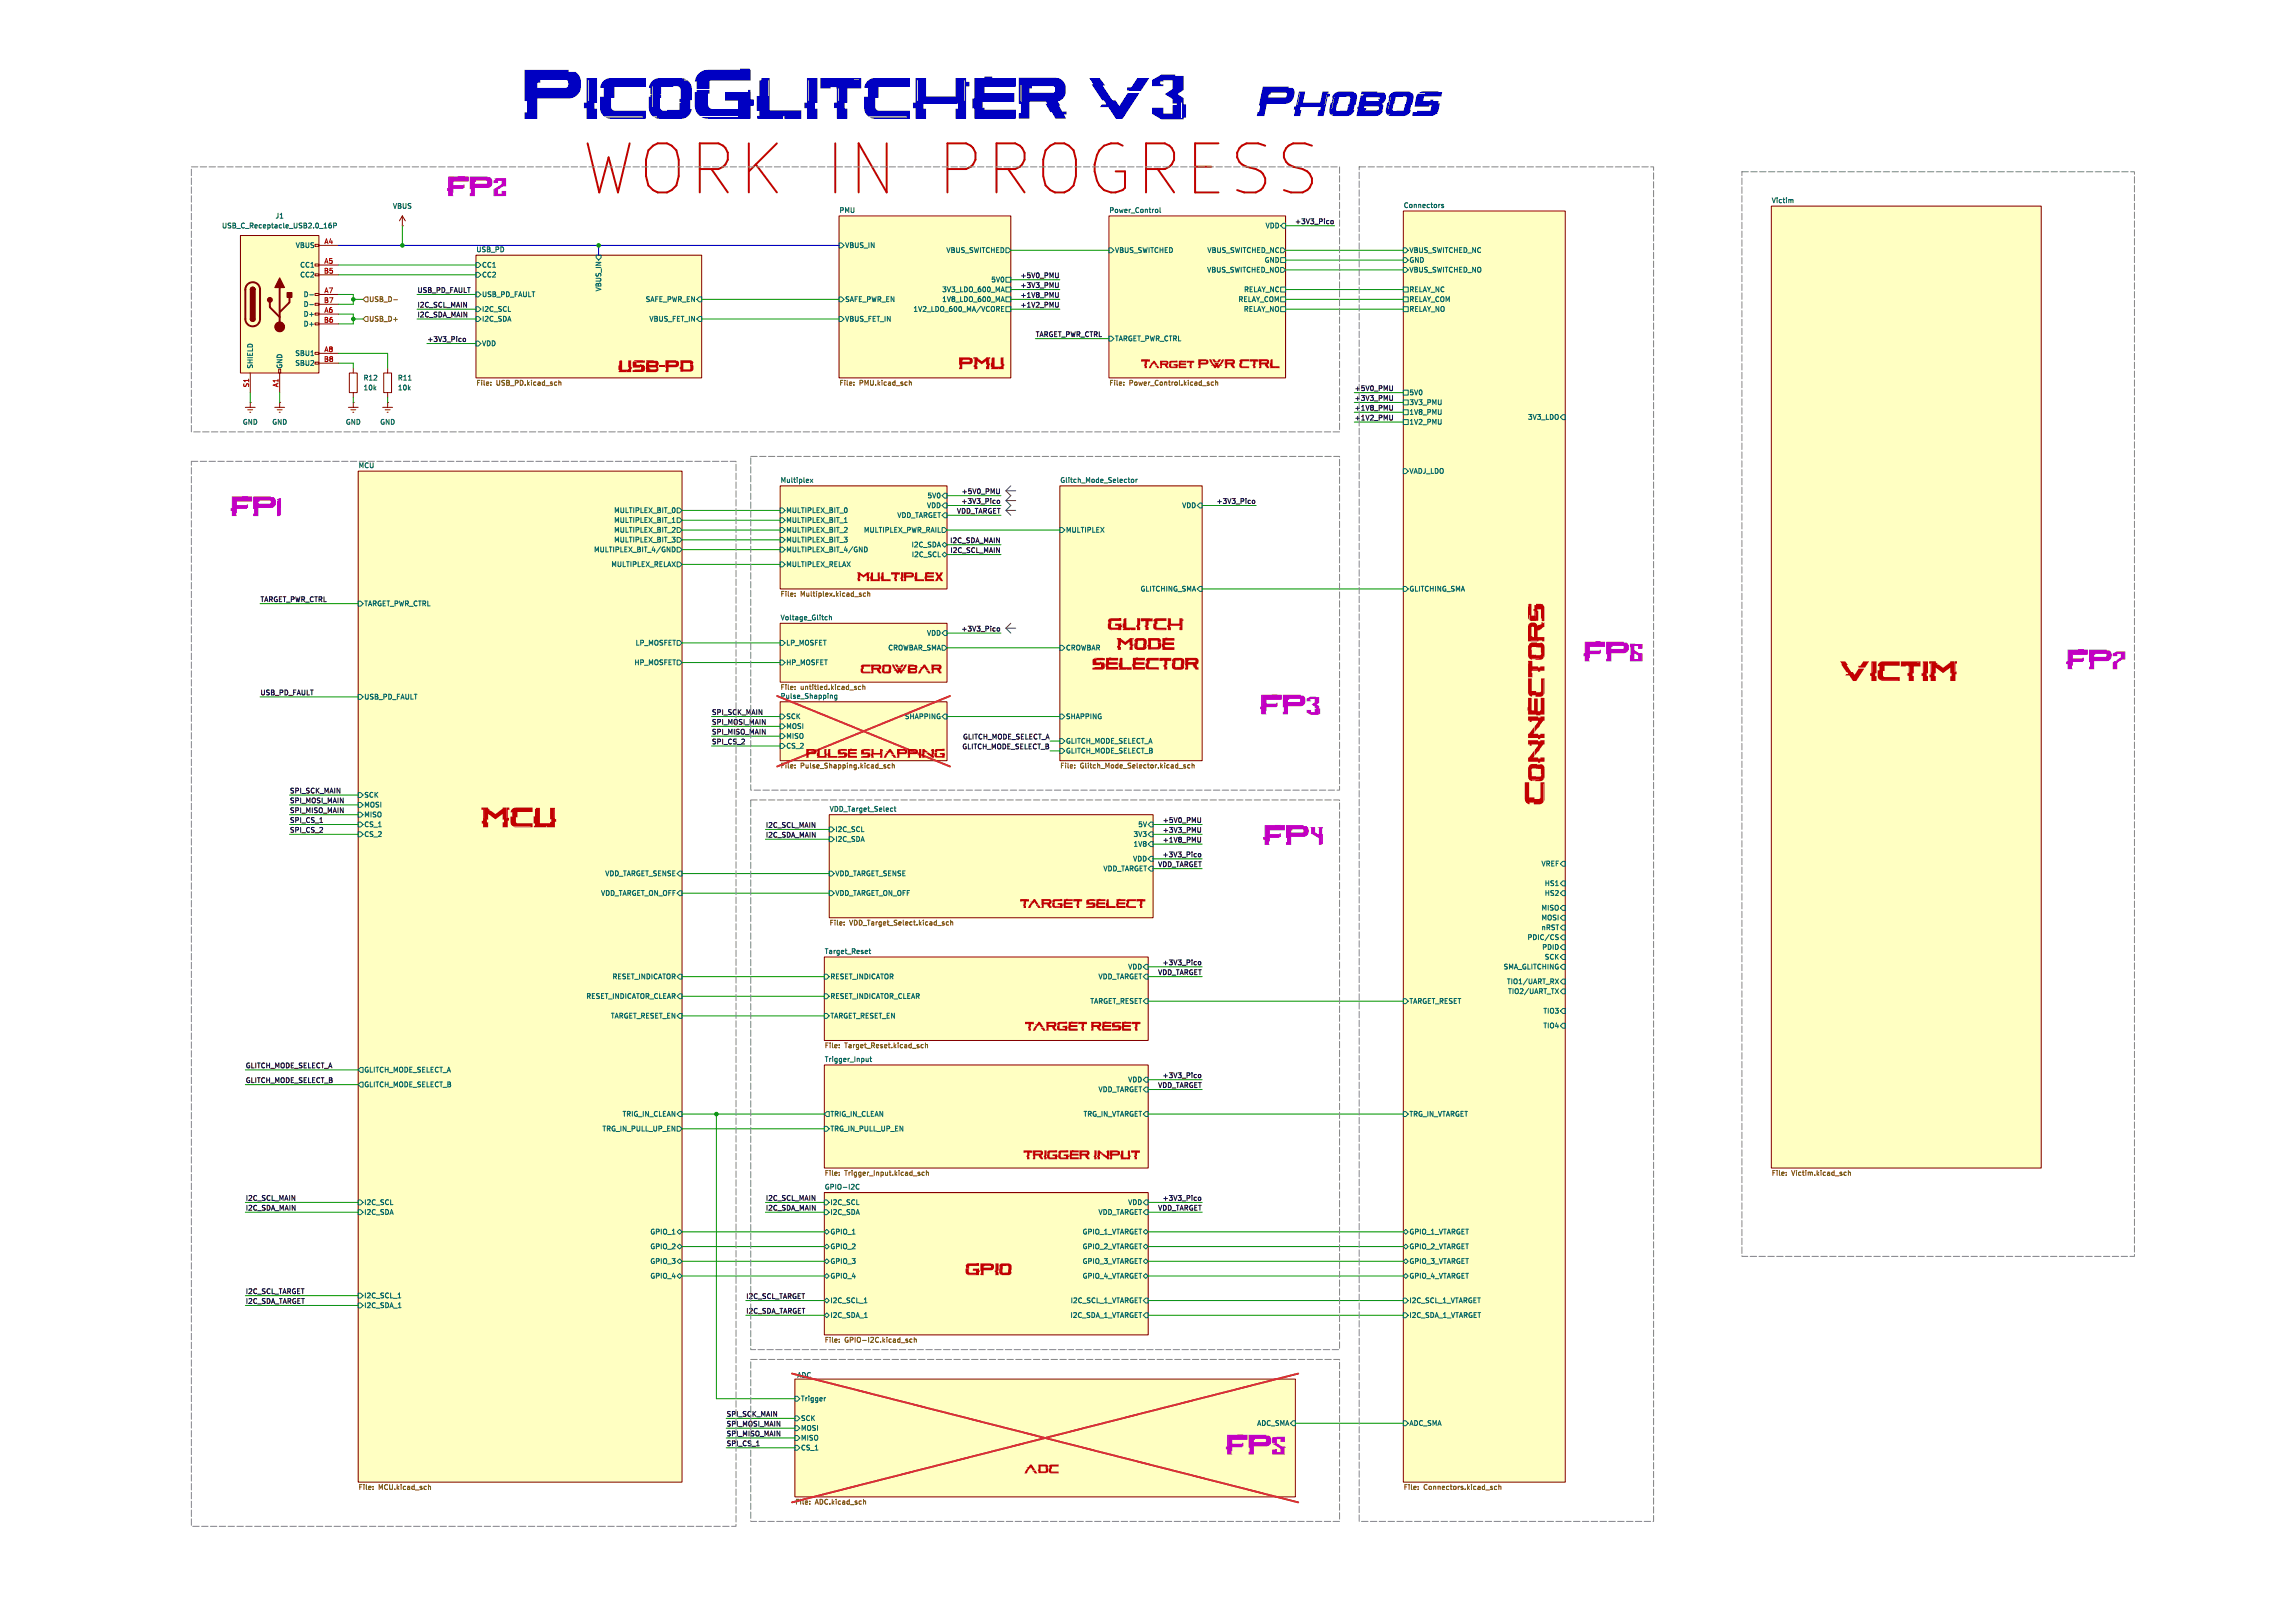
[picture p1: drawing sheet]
<svg xmlns="http://www.w3.org/2000/svg" width="594mm" height="420mm" viewBox="0 0 594 420" stroke-linecap="round" stroke-linejoin="round" font-family="sans-serif">
<defs><g id="words">
<g font-size="17.7" fill="#0000c2">
<text x="135" y="33">PicoGlitcher</text>
<text x="281.2" y="33">v3</text>
</g>
<text font-size="17.7" fill="#c20000" x="150.8" y="51.1">WORK IN PROGRESS</text>
<text font-size="10.6" fill="#0000c2" x="324.8" y="31.4">Phobos</text>
<g font-size="7.1" fill="#c200c2">
<text x="115.4" y="51.7">FP2</text>
<text x="59.4" y="134.5">FP1</text>
<text x="409.5" y="172.1">FP6</text>
<text x="534.5" y="174.1">FP7</text>
<text x="325.8" y="185.8">FP3</text>
<text x="326.7" y="219.6">FP4</text>
<text x="317" y="377.3">FP5</text>
</g>
<g font-size="7.1" fill="#c20000">
<text x="476" y="177.1">VICTIM</text>
<text x="400.7" y="208.5" transform="rotate(-90 400.7 208.5)">Connectors</text>
<text x="124.3" y="215">MCU</text>
</g>
<g font-size="4.2" fill="#c20000">
<text x="159.9" y="96.8">USB-PD</text>
<text x="248.1" y="96.1">PMU</text>
<text x="286.5" y="163.6">GLITCH</text>
<text x="282.6" y="173.8">SELECTOR</text>
<text x="288.9" y="168.7">MODE</text>
<text x="249.7" y="330.5">GPIO</text>
</g>
<g font-size="3.2" fill="#c20000">
<text x="295.2" y="95.7">Target</text>
<text x="310" y="95.7">PWR</text>
<text x="320.6" y="95.7">CTRL</text>
<text x="221.7" y="150.8">MULTIPLEX</text>
<text x="222.6" y="174.7">CROWBAR</text>
<text x="208.5" y="196.5">PULSE</text>
<text x="222.7" y="196.5">SHAPPING</text>
<text x="263.9" y="235.4">TARGET</text>
<text x="281" y="235.4">SELECT</text>
<text x="265.2" y="267.1">TARGET</text>
<text x="282.3" y="267.1">RESET</text>
<text x="264.8" y="300.4">TRIGGER</text>
<text x="282.9" y="300.4">INPUT</text>
<text x="265" y="381.7">ADC</text>
</g>
<g font-size="1.8" fill="#006464">
<text x="363.2" y="53.9">Connectors</text>
<text x="458.5" y="52.6">Victim</text>
<text x="57.4" y="59.3">USB_C_Receptacle_USB2.0_16P</text>
<text x="71.2" y="56.7">J1</text>
<text x="101.6" y="54.2">VBUS</text>
<text x="217.2" y="55.2">PMU</text>
<text x="287" y="55.2">Power_Control</text>
<text x="327.4" y="59.3">VDD</text>
<text x="76.4" y="64.4">VBUS</text>
<text x="123.2" y="65.3">USB_PD</text>
<text x="218.6" y="64.4">VBUS_IN</text>
<text x="244.8" y="65.6">VBUS_SWITCHED</text>
<text x="288.5" y="65.6">VBUS_SWITCHED</text>
<text x="312.4" y="65.6">VBUS_SWITCHED_NC</text>
<text x="364.7" y="65.6">VBUS_SWITCHED_NC</text>
<text x="77.6" y="69.4">CC1</text>
<text x="77.6" y="72">CC2</text>
<text x="124.7" y="69.4">CC1</text>
<text x="124.7" y="72">CC2</text>
<text x="312.3" y="70.7">VBUS_SWITCHED_NO</text>
<text x="327.2" y="68.2">GND</text>
<text x="364.7" y="68.2">GND</text>
<text x="364.7" y="70.7">VBUS_SWITCHED_NO</text>
<text x="78.5" y="77.1">D-</text>
<text x="124.7" y="77.1">USB_PD_FAULT</text>
<text x="155.8" y="75.5" transform="rotate(-90 155.8 75.5)">VBUS_IN</text>
<text x="243.7" y="75.8">3V3_LDO_600_MA</text>
<text x="256.4" y="73.3">5V0</text>
<text x="321.9" y="75.8">RELAY_NC</text>
<text x="364.7" y="75.8">RELAY_NC</text>
<text x="78.5" y="79.6">D-</text>
<text x="78.5" y="82.1">D+</text>
<text x="124.7" y="80.9">I2C_SCL</text>
<text x="124.7" y="83.4">I2C_SDA</text>
<text x="167" y="78.3">SAFE_PWR_EN</text>
<text x="168" y="83.4">VBUS_FET_IN</text>
<text x="218.6" y="83.4">VBUS_FET_IN</text>
<text x="218.6" y="78.3">SAFE_PWR_EN</text>
<text x="236.3" y="80.9">1V2_LDO_600_MA/VCORE</text>
<text x="243.7" y="78.3">1V8_LDO_600_MA</text>
<text x="320.4" y="78.3">RELAY_COM</text>
<text x="321.8" y="80.9">RELAY_NO</text>
<text x="364.7" y="78.3">RELAY_COM</text>
<text x="364.7" y="80.9">RELAY_NO</text>
<text x="78.5" y="84.7">D+</text>
<text x="124.7" y="89.8">VDD</text>
<text x="288.5" y="88.5">TARGET_PWR_CTRL</text>
<text x="65.6" y="95.5" transform="rotate(-90 65.6 95.5)">SHIELD</text>
<text x="73.3" y="95.5" transform="rotate(-90 73.3 95.5)">GND</text>
<text x="76.3" y="92.3">SBU1</text>
<text x="76.3" y="94.8">SBU2</text>
<text x="94" y="101.2">10k</text>
<text x="94" y="98.7">R12</text>
<text x="102.9" y="101.2">10k</text>
<text x="102.9" y="98.7">R11</text>
<text x="364.7" y="102.5">5V0</text>
<text x="364.7" y="107.5">1V8_PMU</text>
<text x="364.7" y="105">3V3_PMU</text>
<text x="62.7" y="110.1">GND</text>
<text x="70.4" y="110.1">GND</text>
<text x="89.4" y="110.1">GND</text>
<text x="98.3" y="110.1">GND</text>
<text x="364.7" y="110.1">1V2_PMU</text>
<text x="395.4" y="108.8">3V3_LDO</text>
<text x="92.7" y="121.2">MCU</text>
<text x="201.9" y="125">Multiplex</text>
<text x="274.3" y="125">Glitch_Mode_Selector</text>
<text x="364.7" y="122.8">VADJ_LDO</text>
<text x="239.8" y="131.7">VDD</text>
<text x="239.9" y="129.1">5V0</text>
<text x="305.9" y="131.7">VDD</text>
<text x="158.8" y="132.9">MULTIPLEX_BIT_0</text>
<text x="158.8" y="135.5">MULTIPLEX_BIT_1</text>
<text x="203.4" y="132.9">MULTIPLEX_BIT_0</text>
<text x="203.4" y="135.5">MULTIPLEX_BIT_1</text>
<text x="232.1" y="134.2">VDD_TARGET</text>
<text x="153.6" y="143.1">MULTIPLEX_BIT_4/GND</text>
<text x="158.8" y="138">MULTIPLEX_BIT_2</text>
<text x="158.8" y="140.6">MULTIPLEX_BIT_3</text>
<text x="203.4" y="138">MULTIPLEX_BIT_2</text>
<text x="203.4" y="140.6">MULTIPLEX_BIT_3</text>
<text x="203.4" y="143.1">MULTIPLEX_BIT_4/GND</text>
<text x="223.5" y="138">MULTIPLEX_PWR_RAIL</text>
<text x="235.8" y="141.8">I2C_SDA</text>
<text x="275.8" y="138">MULTIPLEX</text>
<text x="158.1" y="146.9">MULTIPLEX_RELAX</text>
<text x="203.4" y="146.9">MULTIPLEX_RELAX</text>
<text x="235.9" y="144.4">I2C_SCL</text>
<text x="295.1" y="153.3">GLITCHING_SMA</text>
<text x="364.7" y="153.3">GLITCHING_SMA</text>
<text x="94.2" y="157.1">TARGET_PWR_CTRL</text>
<text x="201.9" y="160.6">Voltage_Glitch</text>
<text x="164.4" y="167.2">LP_MOSFET</text>
<text x="203.4" y="167.2">LP_MOSFET</text>
<text x="239.8" y="164.7">VDD</text>
<text x="164.1" y="172.3">HP_MOSFET</text>
<text x="203.4" y="172.3">HP_MOSFET</text>
<text x="229.8" y="168.5">CROWBAR_SMA</text>
<text x="275.8" y="168.5">CROWBAR</text>
<text x="94.2" y="181.2">USB_PD_FAULT</text>
<text x="201.9" y="180.9">Pulse_Shapping</text>
<text x="203.4" y="191.4">MISO</text>
<text x="203.4" y="188.8">MOSI</text>
<text x="203.4" y="186.3">SCK</text>
<text x="234.1" y="186.3">SHAPPING</text>
<text x="275.8" y="186.3">SHAPPING</text>
<text x="203.4" y="193.9">CS_2</text>
<text x="275.8" y="192.6">GLITCH_MODE_SELECT_A</text>
<text x="275.8" y="195.2">GLITCH_MODE_SELECT_B</text>
<text x="94.2" y="209.1">MOSI</text>
<text x="94.2" y="206.6">SCK</text>
<text x="94.2" y="214.2">CS_1</text>
<text x="94.2" y="211.7">MISO</text>
<text x="214.6" y="210.1">VDD_Target_Select</text>
<text x="216.1" y="215.5">I2C_SCL</text>
<text x="294.5" y="214.2">5V</text>
<text x="94.2" y="216.8">CS_2</text>
<text x="216.1" y="218">I2C_SDA</text>
<text x="293.3" y="219.3">1V8</text>
<text x="293.3" y="216.8">3V3</text>
<text x="156.5" y="226.9">VDD_TARGET_SENSE</text>
<text x="216.1" y="226.9">VDD_TARGET_SENSE</text>
<text x="285.5" y="225.7">VDD_TARGET</text>
<text x="293.2" y="223.1">VDD</text>
<text x="398.9" y="224.4">VREF</text>
<text x="155.5" y="232">VDD_TARGET_ON_OFF</text>
<text x="216.1" y="232">VDD_TARGET_ON_OFF</text>
<text x="399.7" y="229.5">HS1</text>
<text x="399.7" y="232">HS2</text>
<text x="398.9" y="235.8">MISO</text>
<text x="398.9" y="238.4">MOSI</text>
<text x="395.2" y="243.4">PDIC/CS</text>
<text x="398.9" y="240.9">nRST</text>
<text x="399.1" y="246">PDID</text>
<text x="213.4" y="246.9">Target_Reset</text>
<text x="291.9" y="251.1">VDD</text>
<text x="389.1" y="251.1">SMA_GLITCHING</text>
<text x="399.7" y="248.5">SCK</text>
<text x="158.4" y="253.6">RESET_INDICATOR</text>
<text x="214.8" y="253.6">RESET_INDICATOR</text>
<text x="284.2" y="253.6">VDD_TARGET</text>
<text x="389.9" y="254.9">TIO1/UART_RX</text>
<text x="390.2" y="257.4">TIO2/UART_TX</text>
<text x="151.6" y="258.7">RESET_INDICATOR_CLEAR</text>
<text x="158" y="263.8">TARGET_RESET_EN</text>
<text x="214.8" y="258.7">RESET_INDICATOR_CLEAR</text>
<text x="214.8" y="263.8">TARGET_RESET_EN</text>
<text x="282.1" y="259.9">TARGET_RESET</text>
<text x="364.7" y="259.9">TARGET_RESET</text>
<text x="399.4" y="262.5">TIO3</text>
<text x="399.4" y="266.3">TIO4</text>
<text x="213.4" y="274.9">Trigger_Input</text>
<text x="94.2" y="277.7">GLITCH_MODE_SELECT_A</text>
<text x="94.2" y="281.5">GLITCH_MODE_SELECT_B</text>
<text x="291.9" y="280.3">VDD</text>
<text x="284.2" y="282.8">VDD_TARGET</text>
<text x="155.8" y="293">TRG_IN_PULL_UP_EN</text>
<text x="161" y="289.2">TRIG_IN_CLEAN</text>
<text x="214.8" y="293">TRG_IN_PULL_UP_EN</text>
<text x="214.8" y="289.2">TRIG_IN_CLEAN</text>
<text x="280.3" y="289.2">TRG_IN_VTARGET</text>
<text x="364.7" y="289.2">TRG_IN_VTARGET</text>
<text x="213.4" y="307.9">GPIO-I2C</text>
<text x="94.2" y="312">I2C_SCL</text>
<text x="94.2" y="314.6">I2C_SDA</text>
<text x="214.8" y="312">I2C_SCL</text>
<text x="214.8" y="314.6">I2C_SDA</text>
<text x="284.2" y="314.6">VDD_TARGET</text>
<text x="291.9" y="312">VDD</text>
<text x="168.2" y="319.6">GPIO_1</text>
<text x="168.2" y="323.4">GPIO_2</text>
<text x="214.8" y="319.6">GPIO_1</text>
<text x="214.8" y="323.4">GPIO_2</text>
<text x="280.1" y="319.6">GPIO_1_VTARGET</text>
<text x="280.1" y="323.4">GPIO_2_VTARGET</text>
<text x="364.7" y="319.6">GPIO_1_VTARGET</text>
<text x="364.7" y="323.4">GPIO_2_VTARGET</text>
<text x="168.2" y="327.3">GPIO_3</text>
<text x="214.8" y="327.3">GPIO_3</text>
<text x="280.1" y="327.3">GPIO_3_VTARGET</text>
<text x="364.7" y="327.3">GPIO_3_VTARGET</text>
<text x="168.2" y="331.1">GPIO_4</text>
<text x="214.8" y="331.1">GPIO_4</text>
<text x="280.1" y="331.1">GPIO_4_VTARGET</text>
<text x="364.7" y="331.1">GPIO_4_VTARGET</text>
<text x="94.2" y="336.1">I2C_SCL_1</text>
<text x="94.2" y="338.7">I2C_SDA_1</text>
<text x="214.8" y="337.4">I2C_SCL_1</text>
<text x="214.8" y="341.2">I2C_SDA_1</text>
<text x="277" y="341.2">I2C_SDA_1_VTARGET</text>
<text x="277" y="337.4">I2C_SCL_1_VTARGET</text>
<text x="364.7" y="337.4">I2C_SCL_1_VTARGET</text>
<text x="364.7" y="341.2">I2C_SDA_1_VTARGET</text>
<text x="206.2" y="356.6">ADC</text>
<text x="207.2" y="362.8">Trigger</text>
<text x="207.2" y="370.4">MOSI</text>
<text x="207.2" y="367.9">SCK</text>
<text x="325.3" y="369.2">ADC_SMA</text>
<text x="364.7" y="369.2">ADC_SMA</text>
<text x="207.2" y="375.5">CS_1</text>
<text x="207.2" y="373">MISO</text>
</g>
<g font-size="1.8" fill="#0f0f0f">
<text x="335.1" y="58.1">+3V3_Pico</text>
<text x="107.9" y="75.9">USB_PD_FAULT</text>
<text x="264" y="72">+5V0_PMU</text>
<text x="264" y="74.6">+3V3_PMU</text>
<text x="264" y="77.1">+1V8_PMU</text>
<text x="107.9" y="82.2">I2C_SDA_MAIN</text>
<text x="107.9" y="79.7">I2C_SCL_MAIN</text>
<text x="264" y="79.7">+1V2_PMU</text>
<text x="110.5" y="88.6">+3V3_Pico</text>
<text x="268" y="87.3">TARGET_PWR_CTRL</text>
<text x="350.5" y="101.3">+5V0_PMU</text>
<text x="350.5" y="106.3">+1V8_PMU</text>
<text x="350.5" y="103.8">+3V3_PMU</text>
<text x="350.5" y="108.9">+1V2_PMU</text>
<text x="248.7" y="130.5">+3V3_Pico</text>
<text x="248.8" y="127.9">+5V0_PMU</text>
<text x="314.8" y="130.5">+3V3_Pico</text>
<text x="247.6" y="133">VDD_TARGET</text>
<text x="245.8" y="140.6">I2C_SDA_MAIN</text>
<text x="245.9" y="143.2">I2C_SCL_MAIN</text>
<text x="67.3" y="155.9">TARGET_PWR_CTRL</text>
<text x="248.7" y="163.5">+3V3_Pico</text>
<text x="67.3" y="180">USB_PD_FAULT</text>
<text x="184.1" y="185.1">SPI_SCK_MAIN</text>
<text x="184.1" y="187.6">SPI_MOSI_MAIN</text>
<text x="184.1" y="190.2">SPI_MISO_MAIN</text>
<text x="249.1" y="191.4">GLITCH_MODE_SELECT_A</text>
<text x="184.1" y="192.7">SPI_CS_2</text>
<text x="249" y="194">GLITCH_MODE_SELECT_B</text>
<text x="74.9" y="205.4">SPI_SCK_MAIN</text>
<text x="74.9" y="207.9">SPI_MOSI_MAIN</text>
<text x="74.9" y="210.5">SPI_MISO_MAIN</text>
<text x="74.9" y="213">SPI_CS_1</text>
<text x="74.9" y="215.6">SPI_CS_2</text>
<text x="198.1" y="214.3">I2C_SCL_MAIN</text>
<text x="300.8" y="213">+5V0_PMU</text>
<text x="300.8" y="215.6">+3V3_PMU</text>
<text x="198.1" y="216.8">I2C_SDA_MAIN</text>
<text x="300.8" y="221.9">+3V3_Pico</text>
<text x="300.8" y="218.1">+1V8_PMU</text>
<text x="299.6" y="224.4">VDD_TARGET</text>
<text x="300.8" y="249.8">+3V3_Pico</text>
<text x="299.6" y="252.4">VDD_TARGET</text>
<text x="63.5" y="276.5">GLITCH_MODE_SELECT_A</text>
<text x="63.5" y="280.3">GLITCH_MODE_SELECT_B</text>
<text x="299.6" y="281.6">VDD_TARGET</text>
<text x="300.8" y="279.1">+3V3_Pico</text>
<text x="63.5" y="310.8">I2C_SCL_MAIN</text>
<text x="198.1" y="310.8">I2C_SCL_MAIN</text>
<text x="300.8" y="310.8">+3V3_Pico</text>
<text x="63.5" y="313.3">I2C_SDA_MAIN</text>
<text x="198.1" y="313.3">I2C_SDA_MAIN</text>
<text x="299.6" y="313.3">VDD_TARGET</text>
<text x="63.5" y="334.9">I2C_SCL_TARGET</text>
<text x="63.5" y="337.5">I2C_SDA_TARGET</text>
<text x="193" y="336.2">I2C_SCL_TARGET</text>
<text x="193" y="340">I2C_SDA_TARGET</text>
<text x="188" y="371.8">SPI_MISO_MAIN</text>
<text x="188" y="366.7">SPI_SCK_MAIN</text>
<text x="188" y="369.2">SPI_MOSI_MAIN</text>
<text x="188" y="374.3">SPI_CS_1</text>
</g>
<g font-size="1.8" fill="#a90000">
<text x="83.8" y="63.2">A4</text>
<text x="83.7" y="70.9">B5</text>
<text x="83.8" y="68.3">A5</text>
<text x="83.8" y="75.9">A7</text>
<text x="83.7" y="78.5">B7</text>
<text x="83.7" y="83.6">B6</text>
<text x="83.8" y="81">A6</text>
<text x="83.7" y="93.7">B8</text>
<text x="83.8" y="91.2">A8</text>
<text x="64.5" y="100.4" transform="rotate(-90 64.5 100.4)">S1</text>
<text x="72.1" y="100.3" transform="rotate(-90 72.1 100.3)">A1</text>
</g>
<g font-size="1.8" fill="#725600">
<text x="95.4" y="78.3">USB_D-</text>
<text x="95.4" y="83.4">USB_D+</text>
<text x="123.2" y="100.1">File:</text>
<text x="128.4" y="100.1">USB_PD.kicad_sch</text>
<text x="217.2" y="100.1">File:</text>
<text x="222.4" y="100.1">PMU.kicad_sch</text>
<text x="287" y="100.1">File:</text>
<text x="292.2" y="100.1">Power_Control.kicad_sch</text>
<text x="201.9" y="154.7">File:</text>
<text x="207.2" y="154.7">Multiplex.kicad_sch</text>
<text x="201.9" y="178.8">File:</text>
<text x="207.2" y="178.8">untitled.kicad_sch</text>
<text x="201.9" y="199.2">File:</text>
<text x="207.2" y="199.2">Pulse_Shapping.kicad_sch</text>
<text x="274.3" y="199.2">File:</text>
<text x="279.5" y="199.2">Glitch_Mode_Selector.kicad_sch</text>
<text x="214.6" y="239.8">File:</text>
<text x="219.9" y="239.8">VDD_Target_Select.kicad_sch</text>
<text x="213.4" y="271.6">File:</text>
<text x="218.6" y="271.6">Target_Reset.kicad_sch</text>
<text x="213.4" y="304.6">File:</text>
<text x="218.6" y="304.6">Trigger_Input.kicad_sch</text>
<text x="458.5" y="304.6">File:</text>
<text x="463.7" y="304.6">Victim.kicad_sch</text>
<text x="213.4" y="347.8">File:</text>
<text x="218.6" y="347.8">GPIO-I2C.kicad_sch</text>
<text x="92.7" y="385.9">File:</text>
<text x="97.9" y="385.9">MCU.kicad_sch</text>
<text x="205.7" y="389.7">File:</text>
<text x="211" y="389.7">ADC.kicad_sch</text>
<text x="363.2" y="385.9">File:</text>
<text x="368.4" y="385.9">Connectors.kicad_sch</text>
</g>
</g></defs>
<g fill="#ffffc2" stroke="#ffffc2" stroke-width=".26">
<path d="M92.7 121.9h83.8v261.6h-83.8z"/>
<path d="M205.7 356.9h129.6v30.5h-129.6z"/>
<path d="M201.9 181.6h43.2v15.3h-43.2z"/>
<path d="M458.5 53.3h69.8v249h-69.8z"/>
<path d="M213.4 275.6h83.8v26.7h-83.8z"/>
<path d="M213.4 308.6h83.8v36.8h-83.8z"/>
<path d="M201.9 125.7h43.2v26.7h-43.2z"/>
<path d="M213.4 247.7h83.8v21.5h-83.8z"/>
<path d="M363.2 54.6h41.9v328.9h-41.9z"/>
<path d="M217.2 55.9h44.4v41.9h-44.4z"/>
<path d="M287 55.9h45.7v41.9h-45.7z"/>
<path d="M274.3 125.7h36.8v71.2h-36.8z"/>
<path d="M201.9 161.3h43.2v15.2h-43.2z"/>
<path d="M214.6 210.8h83.8v26.7h-83.8z"/>
<path d="M123.2 66h58.4v31.8h-58.4z"/>
</g>
<path d="M201.1 180.1l44.8 18.3M245.9 180.1l-44.8 18.3M205 355.4l131 33.4M336 355.4l-131 33.4" fill="none" stroke="#e12e31" stroke-width=".46"/>
<g fill="none" stroke="#840000" stroke-width=".26">
<path d="M104.1 58.4h.1M104.1 55.9l-.7 1.3M104.1 55.9l.8 1.3M104.1 55.9v2.5M217.2 55.9h44.4v41.9h-44.4zM287 55.9h45.7v41.9h-45.7zM363.2 54.6h41.9v328.9h-41.9zM458.5 53.3h69.8v249h-69.8zM123.2 66h58.4v31.8h-58.4zM90.4 96.5h2.1v5.1h-2.1zM91.4 95.3v1.2M99.3 96.5h2v5.1h-2z"/>
<path d="M100.3 95.3v1.2M63.5 105.4h2.5M64.1 106h1.3M64.6 106.7h.3M64.8 104.1h.1M64.8 104.1v1.3M71.1 105.4h2.6M71.8 106h1.2M72.3 106.7h.2M72.4 104.1h.1M72.4 104.1v1.3M90.2 105.4h2.5"/>
<path d="M90.8 106h1.3M91.3 106.7h.3M91.4 104.1h.1M91.4 101.6v1.3M91.4 104.1v1.3M99.1 105.4h2.5M99.7 106h1.3M100.2 106.7h.3M100.3 104.1h.1M100.3 101.6v1.3M100.3 104.1v1.3M92.7 121.9h83.8v261.6h-83.8z"/>
<path d="M201.9 125.7h43.2v26.7h-43.2zM274.3 125.7h36.8v71.2h-36.8zM201.9 161.3h43.2v15.2h-43.2zM201.9 181.6h43.2v15.3h-43.2zM214.6 210.8h83.8v26.7h-83.8zM213.4 247.7h83.8v21.5h-83.8zM213.4 275.6h83.8v26.7h-83.8zM213.4 308.6h83.8v36.8h-83.8zM205.7 356.9h129.6v30.5h-129.6z"/>
</g>
<g fill="none" stroke="#006464" stroke-width=".26">
<path d="M332.1 57.8h.6v1.3h-.6l-.6-.7zM373.6 52.9h-.3l-.2 .2 .5 .3v.3h-.5M463.7 51.6l.4 .2v.7M123.2 67.9h.6l.7 .7-.7 .6h-.6zM123.2 70.5h.6l.7 .6-.7 .7h-.6zM123.2 79.4h.6l.7 .6-.7 .6h-.6zM123.2 75.6h.6l.7 .6-.7 .6h-.6zM154.3 66h1.3v.7l-.7 .6-.6-.6zM181 76.8h.6v1.3h-.6l-.7-.6zM217.2 62.9h.6l.6 .6-.6 .6h-.6zM217.2 76.8h.6l.6 .7-.6 .6h-.6zM259.2 79.9h.4"/>
<path d="M259.2 77.7h.6M259.2 75.1h.6M259.5 76.8l.4 1.2M259.5 74.2l.4 1.3M259.8 79.3h-.6v1.3h.6M260.3 64.1h.7l.6 .7-.6 .6h-.7zM260.3 71.8h1.3v1.2h-1.3zM260.3 79.4h1.3v1.2h-1.3zM260.3 76.8h1.3v1.3h-1.3zM260.3 74.3h1.3v1.3h-1.3zM287 64.1h.7l.6 .7-.6 .6h-.7zM331.5 66.7h1.2v1.2h-1.2z"/>
<path d="M331.5 76.8h1.2v1.3h-1.2zM331.5 74.3h1.2v1.3h-1.2zM331.5 79.4h1.2v1.2h-1.2zM331.5 64.1h.6l.6 .7-.6 .6h-.6zM331.5 69.2h.6l.6 .7-.6 .6h-.6zM363.2 66.7h.7l.6 .6-.6 .6h-.7zM363.2 76.8h1.3v1.3h-1.3zM363.2 74.3h1.3v1.3h-1.3zM363.2 79.4h1.3v1.2h-1.3zM363.2 64.1h.7l.6 .7-.6 .6h-.7zM363.2 69.2h.7l.6 .7-.6 .6h-.7zM105.7 98.4h.7"/>
<path d="M123.2 81.9h.6l.7 .7-.7 .6h-.6zM123.2 88.3h.6l.7 .6-.7 .6h-.6zM181 81.9h.6v1.3h-.6l-.7-.6zM217.2 81.9h.6l.6 .7-.6 .6h-.6zM287 87h.7l.6 .6-.6 .7h-.7zM363.2 101h1.3v1.2h-1.3zM363.2 108.6h1.3v1.3h-1.3zM363.2 106h1.3v1.3h-1.3zM363.2 103.5h1.3v1.3h-1.3zM404.5 107.3h.6v1.3h-.6l-.6-.6zM174 135.2h.7M175.3 131.4h.6l.6 .7-.6 .6h-.6z"/>
<path d="M175.3 134h.6l.6 .6-.6 .7h-.6zM175.3 136.5h.6l.6 .7-.6 .6h-.6zM175.3 139.1h.6l.6 .6-.6 .6h-.6zM201.9 131.4h.7l.6 .7-.6 .6h-.7zM201.9 134h.7l.6 .6-.6 .7h-.7zM201.9 136.5h.7l.6 .7-.6 .6h-.7zM201.9 139.1h.7l.6 .6-.6 .6h-.7zM209.7 124l.7 .9M210.4 124l-.7 .9M218.5 135.2h.8M243.8 136.5h.7l.6 .7-.6 .6h-.7zM244.5 127.6h.6v1.3h-.6l-.7-.6z"/>
<path d="M244.5 130.2h.6v1.2h-.6l-.7-.6zM244.5 132.7h.6v1.3h-.6l-.7-.6zM274.3 136.5h.7l.6 .7-.6 .6h-.7zM292 124h.4M292.3 124.9h.1M292.9 124.1h.5l-.1 .7-.4-.1zM294 124v.9M294.4 124l-.4 .3M309.9 130.8l.6-.6h.6v1.2h-.6zM363.2 121.3h.7l.6 .6-.6 .7h-.7zM92.7 155.6h.6l.7 .6-.7 .6h-.6zM174 141.5a.64 .64 0 0 1 .7 .7 .64 .64 0 0 1-.7 .6"/>
<path d="M175.3 141.6h.6l.6 .6-.6 .7h-.6zM175.3 145.4h.6l.6 .7-.6 .6h-.6zM201.9 141.6h.7l.6 .6-.6 .7h-.7zM201.9 145.4h.7l.6 .7-.6 .6h-.7zM213.8 159.6h.3M214.7 159.7l.5-.1v.8M214.7 159.1v1.3M223.8 141.5a.64 .64 0 0 1 .7 .7 .64 .64 0 0 1-.7 .6M243.8 143.5l.7-.6 .6 .6-.6 .6zM243.8 141l.7-.7 .6 .7-.6 .6zM309.9 152.4l.6-.6h.6v1.2h-.6zM363.2 151.8h.7l.6 .6-.6 .6h-.7z"/>
<path d="M92.7 179.7h.6l.7 .6-.7 .7h-.6zM175.3 170.8h.6l.6 .7-.6 .6h-.6zM175.3 165.7h.6l.6 .7-.6 .6h-.6zM201.9 170.8h.7l.6 .7-.6 .6h-.7zM201.9 165.7h.7l.6 .7-.6 .6h-.7zM214.1 160.4h-.3M215.3 179.9l.2 .2v.6M216.6 179.9v1l-.2 .3-.3-.1M216.6 179.9h-.4l-.2 .2 .1 .6h.5M243.8 167h.7l.6 .6-.6 .7h-.7zM244.5 163.2h.6v1.3h-.6l-.7-.7zM274.3 167h.7l.6 .6-.6 .7h-.7z"/>
<path d="M201.9 192.4h.7l.6 .6-.6 .7h-.7zM201.9 189.9h.7l.6 .6-.6 .6h-.7zM201.9 187.3h.7l.6 .7-.6 .6h-.7zM201.9 184.8h.7l.6 .6-.6 .7h-.7zM244.5 184.8h.6v1.3h-.6l-.7-.7zM274.3 191.1h.7l.6 .7-.6 .6h-.7zM274.3 193.7h.7l.6 .6-.6 .6h-.7zM274.3 184.8h.7l.6 .6-.6 .7h-.7zM92.7 212.7h.6l.7 .7-.7 .6h-.6zM92.7 215.3h.6l.7 .6-.7 .6h-.6zM92.7 210.2h.6l.7 .6-.7 .7h-.6zM92.7 207.6h.6l.7 .7-.7 .6h-.6z"/>
<path d="M92.7 205.1h.6l.7 .6-.7 .7h-.6zM214.6 214h.7l.6 .6-.6 .7h-.7zM214.6 216.5h.7l.6 .7-.6 .6h-.7zM230.9 209.1l.2 .1M231.1 209.9h-.2M231.4 209.1h.5M231.6 208.7v1.1l.3 .1M297.8 217.8h.6v1.3h-.6l-.6-.7zM297.8 215.3h.6v1.2h-.6l-.6-.6zM297.8 212.7h.6v1.3h-.6l-.6-.6zM175.3 226.1l.6-.7h.6v1.3h-.6zM175.9 230.5h.6v1.3h-.6l-.6-.7z"/>
<path d="M214.6 230.5h.7l.6 .6-.6 .7h-.7zM214.6 225.4h.7l.6 .7-.6 .6h-.7zM297.8 221.6h.6v1.3h-.6l-.6-.6zM297.8 224.2h.6v1.2h-.6l-.6-.6zM404.5 228h.6v1.2h-.6l-.6-.6zM404.5 230.5h.6v1.3h-.6l-.6-.7zM404.5 234.3h.6v1.3h-.6l-.6-.6zM404.5 236.9h.6v1.2h-.6l-.6-.6zM404.5 239.4h.6v1.3h-.6l-.6-.7zM404.5 222.9h.6v1.3h-.6l-.6-.7zM175.3 257.8l.6-.6h.6v1.2h-.6zM175.9 252.1h.6v1.3h-.6l-.6-.7z"/>
<path d="M213.4 252.1h.6l.6 .6-.6 .7h-.6zM213.4 257.2h.6l.6 .6-.6 .6h-.6zM224.9 245.9h.5M225.1 245.5v1.1l.3 .2M296.5 258.4h.7v1.3h-.7l-.6-.6zM296.5 249.6h.7v1.2h-.7l-.6-.6zM296.5 252.1h.7v1.3h-.7l-.6-.7zM363.2 258.4h.7l.6 .7-.6 .6h-.7zM402.5 253.3l.9 1.3M402.5 255.8l.9 1.3M402.8 242.5l.4 .1 .1 .3-.5 .2M402.8 241.9h.5"/>
<path d="M403.4 253.3l-.9 1.3M403.4 255.8l-.9 1.3M404.5 241.9h.6v1.3h-.6l-.6-.6zM404.5 244.5h.6v1.2h-.6l-.6-.6zM404.5 247h.6v1.3h-.6l-.6-.6zM404.5 249.6h.6v1.2h-.6l-.6-.6zM404.5 253.4h.6v1.2h-.6l-.6-.6zM404.5 255.9h.6v1.3h-.6l-.6-.7zM93.3 276.2h.7v1.3h-.7l-.6-.6zM175.9 262.3h.6v1.2h-.6l-.6-.6zM213.4 262.3h.6l.6 .6-.6 .6h-.6zM224.7 273.9v.8"/>
<path d="M224.7 274.6l-.4 .1M225.1 273.9h.5M225.3 273.4v1.1l.3 .2M296.5 278.8h.7v1.2h-.7l-.6-.6zM404.5 261h.6v1.3h-.6l-.6-.7zM404.5 264.8h.6v1.3h-.6l-.6-.7zM92.7 280.7l.6-.7h.7v1.3h-.7zM175.3 291.5h.6l.6 .6-.6 .6h-.6zM175.9 287.7h.6v1.2h-.6l-.6-.6zM213.4 291.5h.6l.6 .6-.6 .6h-.6zM214 287.7h.6v1.2h-.6l-.6-.6zM296.5 287.7h.7v1.2h-.7l-.6-.6z"/>
<path d="M296.5 281.3h.7v1.3h-.7l-.6-.7zM363.2 287.7h.7l.6 .6-.6 .6h-.7zM92.7 310.5h.6l.7 .7-.7 .6h-.6zM92.7 313.1h.6l.7 .6-.7 .6h-.6zM175.3 318.8l.6-.7 .6 .7-.6 .6zM213.4 318.8l.6-.7 .6 .7-.6 .6zM213.4 310.5h.6l.6 .7-.6 .6h-.6zM213.4 313.1h.6l.6 .6-.6 .6h-.6zM221.6 307.4l.4 .3 .4-.1M222.4 306.6l-.4-.1-.4 .3M295.9 318.8l.6-.7 .7 .7-.7 .6zM296.5 310.5h.7v1.3h-.7l-.6-.6z"/>
<path d="M296.5 313.1h.7v1.2h-.7l-.6-.6zM363.2 318.8l.7-.7 .6 .7-.6 .6zM92.7 334.6h.6l.7 .7-.7 .6h-.6zM92.7 337.2h.6l.7 .6-.7 .7h-.6zM103 335.9h.8M103.1 338.4h.7M175.3 322.6l.6-.7 .6 .7-.6 .6zM175.3 326.4l.6-.6 .6 .6-.6 .6zM175.3 330.2l.6-.6 .6 .6-.6 .6zM213.4 322.6l.6-.7 .6 .7-.6 .6zM213.4 326.4l.6-.6 .6 .6-.6 .6zM213.4 330.2l.6-.6 .6 .6-.6 .6z"/>
<path d="M213.4 336.6l.6-.7 .6 .7-.6 .6zM223.7 337.1h.7M295.9 322.6l.6-.7 .7 .7-.7 .6zM295.9 326.4l.6-.6 .7 .6-.7 .6zM295.9 330.2l.6-.6 .7 .6-.7 .6zM296.5 335.9h.7v1.3h-.7l-.6-.6zM296.5 339.7h.7v1.3h-.7l-.6-.6zM363.2 322.6l.7-.7 .6 .7-.6 .6zM363.2 326.4l.7-.6 .6 .6-.6 .6zM363.2 330.2l.7-.6 .6 .6-.6 .6zM363.2 335.9h.7l.6 .7-.6 .6h-.7zM363.2 339.7h.7l.6 .7-.6 .6h-.7z"/>
<path d="M213.4 340.4l.6-.7 .6 .7-.6 .6zM223.8 340.9h.7M205.7 374h.7l.6 .7-.6 .6h-.7zM205.7 371.5h.7l.6 .6-.6 .6h-.7zM205.7 368.9h.7l.6 .7-.6 .6h-.7zM205.7 366.4h.7l.6 .6-.6 .7h-.7zM205.7 361.3h.7l.6 .7-.6 .6h-.7zM213.7 361.7l-.3 .1M334.6 367.7h.7v1.2h-.7l-.6-.6zM363.2 367.7h.7l.6 .6-.6 .6h-.7z"/>
</g>
<g fill="none" stroke="#725600" stroke-width=".26">
<path d="M127 99.6v.1M127 98.9v.1M144.6 99l.5-.1 .1 .8M144.6 98.4v1.3M221 99.6v.1M221 98.9v.1M235.4 98.4v1.3M235.4 99l.4-.1 .1 .8M290.9 99.6v.1M290.9 98.9v.1M312.6 98.9h.3M312.6 99.3l.4 .2-.4 .2"/>
<path d="M314.1 98.9h-.4l-.2 .2 .1 .5h.5M314.6 99l.5-.1 .1 .8M314.6 98.4v1.3M205.8 153.5v.1M205.8 154.2v.1M224 153.5h-.3l-.3 .2 .2 .5h.4M224.6 153.6l.5-.1v.8M224.6 153v1.3M205.8 177.7v.1M205.8 178.3v.1M222.8 177.7l-.4-.1-.2 .2 .1 .6h.5M223.3 177.7h.5l.1 .7"/>
<path d="M223.3 177.2v1.2M205.8 198.6v.2M205.8 198v.1M228.8 198.3l.5 .2-.4 .3M228.8 198h.4M230.4 198l-.4-.1-.2 .3 .1 .5h.5M230.9 198h.5l.1 .8M230.9 197.5v1.3M278.2 198.6v.2M278.2 198v.1M305.1 198.9h1M306.8 198l-.3-.1-.1 .2 .4 .3v.3h-.4"/>
<path d="M308 198l-.4-.1-.2 .3 .1 .5h.5M308.5 198h.5l.1 .8M308.5 197.5v1.3M218.4 238.7h.1M218.5 239.3v.1M218.5 238.7h.1M245.5 238.6h-.4l-.2 .2 .1 .5h.5M246.1 238.7l.4-.1 .1 .8M246.1 238.1v1.3M217.2 270.4v.1M217.2 271v.1M239 270.4l-.4-.1-.2 .2 .1 .6h.5"/>
<path d="M239.5 270.4h.5l.1 .7M239.5 269.9v1.2M217.2 304v.2M217.2 303.4v.1M238 303.7l.1 .2-.1 .3M238 303.3l.1 .1M239.2 303.4l-.3-.1-.3 .3 .1 .5h.5M239.8 303.4h.5v.8M239.8 302.9v1.3M462.3 304v.2M462.3 303.4v.1M477.3 304l.6 .1"/>
<path d="M477.9 303.4h-.6M478.4 303.4h.5l.1 .8M478.4 302.9v1.3M217.2 346.6v.1M217.2 347.2v.1M236.1 346.6l-.4-.1-.2 .2 .1 .6h.5M236.6 346.6h.5l.1 .7M236.6 346.1v1.2M96.6 385.3v.1M96.6 384.7v.1M110.9 384.2v1.2M110.9 384.7h.5v.7"/>
<path d="M209.6 389.1v.2M209.6 388.5v.1M223.5 388.5h.5v.8M367.1 385.3v.1M367.1 384.7v.1M387.4 384.7l-.4-.1-.2 .2 .1 .6h.5M387.9 384.7h.5l.1 .7M387.9 384.2v1.2"/>
</g>
<path d="M62.2 61h20.3v35.5h-20.3z" fill="#ffffc2"/>
<g fill="none" stroke="#840000" stroke-width=".26">
<path d="M62.2 61h20.3v35.5h-20.3zM64.8 74.9l.2-.4 .4-.2 .5 .2 .1 .4M81.5 63.2h1v.6h-1zM81.5 68.3h1v.5h-1zM81.5 70.9h1v.5h-1zM81.5 75.9h1v.6h-1zM81.5 78.5h1v.5h-1zM82.5 63.5h5.1M82.5 68.6h5.1M82.5 71.1h5.1M82.5 76.2h5.1M82.5 78.7h5.1"/>
<path d="M64.8 82.6l.2 .4 .4 .2 .5-.2 .1-.4M64.8 96.5v5.1M72.1 95.5h.5v1h-.5zM72.4 96.5v5.1M81.5 81h1v.5h-1zM81.5 83.6h1v.5h-1zM81.5 91.2h1v.5h-1zM81.5 93.7h1v.5h-1zM82.5 81.3h5.1M82.5 83.8h5.1M82.5 91.4h5.1M82.5 94h5.1"/>
</g>
<path d="M64.1 73.6a1.9 1.9 0 0 1 2-.4 1.9 1.9 0 0 1 1.2 1.7v7.7a1.91 1.91 0 0 1-1.9 1.8 1.91 1.91 0 0 1-1.9-1.8v-7.8zM69.8 78.2v1.3l2.6 2.5M72.4 74.4v10.2M74.9 77v1.2l-2.5 2.6" fill="none" stroke="#840000" stroke-width=".51"/>
<g fill="#840000" stroke="#840000" stroke-width=".26">
<path d="M64.8 74.9h1.2v7.7h-1.2z"/>
<path d="M65 74.5l.7-.1 .3 .5h-1.2z"/>
<path d="M64.8 82.6h1.2l-.1 .4-.5 .2-.4-.2z"/>
<path d="M72.4 71.9l1.3 2.5h-2.6z"/>
<path d="M74.3 75.7h1.3v1.3h-1.3z"/>
<circle cx="69.8" cy="77.6" r=".63"/>
<circle cx="72.4" cy="84.6" r="1.27"/>
</g>
<path d="M85.7 57.7l-.5 .3-.1 .8 .2 .2 .5-.1-.1-.6-.4-.1-.2 .3M86.4 58.4l.6-.1v-.4l-.6-.2v1.3M80.2 76.3h.9M80.2 78.8h.9" fill="none" stroke="#006464" stroke-width=".26"/>
<path d="M94.6 76.8h.6v1.3h-.6l-.6-.6zM101.9 77.6h1M94.6 81.9h.6v1.3h-.6l-.6-.6z" fill="none" stroke="#725600" stroke-width=".26"/>
<g fill="none" stroke="#0f0f0f" stroke-width=".26">
<path d="M344.4 57.3v.4l.3 .2 .3-.1 .1-.5M273.9 70.6v1l-.5 .3M273.9 73.1v1.1l-.5 .2M273.9 75.7v1l-.5 .3M273.9 78.2v1.1l-.5 .2M119.9 87.7h.5v.6h-.5zM360.4 99.8v1l-.5 .3M360.4 104.9v1l-.5 .3M360.4 102.4v1l-.5 .2M360.4 107.4v1.1l-.5 .2M258.1 129.6h.6l-.1 .6h-.5zM258.7 126.5v1l-.5 .3"/>
<path d="M324.2 129.6h.5v.6h-.5zM258.1 162.6h.6l-.1 .7-.5-.1zM82.8 212.8h.7M310.7 211.6v1l-.4 .2M310.7 216.7v1l-.4 .2M310.7 214.1v1l-.4 .3M310.2 221h.5v.7l-.5-.1zM310.2 249h.5v.6h-.5zM310.2 278.2h.5v.6h-.5zM310.2 309.9h.5v.7l-.5-.1zM195.8 374.1h.7"/>
</g>
<path d="M260.3 129.5l1.3 1.3-1.3 1.3M260.3 132.1l1.3 1.3M260.3 127l1.3 1.3-1.3 1.2M260.3 127h2.6M260.3 129.5h2.6M260.3 132.1h2.6M261.6 125.7l-1.3 1.3M260.3 162.6l1.3 1.2M260.3 162.6h2.6M261.6 161.3l-1.3 1.3" fill="none" stroke="#484848" stroke-width=".26"/>
<g fill="none" stroke="#009600" stroke-width=".26">
<path d="M104.1 58.4v5.1M332.7 58.4h12.7M87.6 76.2h3.8v2.5h-3.8M87.6 68.6h35.6M87.6 71.1h35.6M91.4 77.5h2.6M107.9 76.2h15.3M181.6 77.5h35.6M261.6 77.5h12.7M261.6 64.8h25.4M261.6 74.9h12.7M261.6 72.4h12.7"/>
<path d="M332.7 77.5h30.5M332.7 64.8h30.5M332.7 74.9h30.5M332.7 69.9h30.5M332.7 67.3h30.5M87.6 91.4h12.7v3.9M87.6 81.3h3.8v2.5h-3.8M87.6 94h3.8v1.3M91.4 82.6h2.6M107.9 82.6h15.3M107.9 80h15.3M110.5 88.9h12.7"/>
<path d="M181.6 82.6h35.6M261.6 80h12.7M268 87.6h19M332.7 80h30.5M64.8 101.6v2.5M72.4 101.6v2.5M91.4 102.9v1.2M100.3 102.9v1.2M350.5 109.2h12.7M350.5 106.7h12.7M350.5 101.6h12.7M350.5 104.1h12.7"/>
<path d="M176.5 139.7h25.4M176.5 134.6h25.4M176.5 137.2h25.4M176.5 132.1h25.4M245.1 133.4h14M245.1 128.3h14M245.1 130.8h14M245.1 137.2h29.2M311.1 130.8h14M67.3 156.2h25.4M176.5 146.1h25.4M176.5 142.2h25.4"/>
<path d="M245.1 143.5h14M245.1 141h14M311.1 152.4h52.1M176.5 166.4h25.4M176.5 171.5h25.4M245.1 163.8h14M245.1 167.6h29.2M67.3 180.3h25.4M184.1 193h17.8M184.1 188h17.8M184.1 190.5h17.8M184.1 185.4h17.8"/>
<path d="M245.1 185.4h29.2M271.8 191.8h2.5M271.8 194.3h2.5M74.9 213.4h17.8M74.9 215.9h17.8M74.9 210.8h17.8M74.9 208.3h17.8M74.9 205.7h17.8M198.1 214.6h16.5M198.1 217.2h16.5M298.4 213.4h12.7M298.4 215.9h12.7"/>
<path d="M298.4 218.4h12.7M176.5 226.1h38.1M176.5 231.1h38.1M298.4 222.3h12.7M298.4 224.8h12.7M176.5 252.7h36.9M176.5 257.8h36.9M297.2 259.1h66M297.2 250.2h13.9M297.2 252.7h13.9M63.5 276.9h29.2M176.5 262.9h36.9"/>
<path d="M297.2 279.4h13.9M63.5 280.7h29.2M176.5 288.3h36.9M176.5 292.1h36.9M185.4 288.3v73.7h20.3M297.2 288.3h66M297.2 281.9h13.9M63.5 313.7h29.2M63.5 311.2h29.2M176.5 318.8h36.9M198.1 313.7h15.3M198.1 311.2h15.3"/>
<path d="M297.2 313.7h13.9M297.2 311.2h13.9M297.2 318.8h66M63.5 337.8h29.2M63.5 335.3h29.2M176.5 326.4h36.9M176.5 322.6h36.9M176.5 330.2h36.9M193 336.6h20.4M297.2 326.4h66M297.2 322.6h66M297.2 330.2h66"/>
<path d="M297.2 336.6h66M193 340.4h20.4M297.2 340.4h66M188 374.7h17.7M188 369.6h17.7M188 367h17.7M188 372.1h17.7M335.3 368.3h27.9"/>
</g>
<path d="M87.6 63.5h129.6M154.9 63.5v2.5" fill="none" stroke="#0000c2" stroke-width=".26"/>
<path d="M138.7 209h1v4h2.7v-.3h.3v-.7h-.3v-.2h1v-2.5v2.5h-1v-2.8h1.2v3h.3v.6h-.3v1.5h-2.1v-.3h-.1v.3h-3.2v-.4h.3v-.6h-.4v-1.8h.4v-2h.2z" fill="#c20000"/>
<path d="M128 46.2h3v2h-.8l-1.3 .9v1h.9v-.7h1.2v1.3l-3.3 .1v-.2h.3v-1.6l-.1 1.6h-.2v-1.7l2.1-1.2v-.9h-.9v.6h-1.2v-.7l.7-.4h-.4z" fill="#c200c2"/>
<g fill="#c20000">
<path d="M219.5 193.8h2.3v.5h-1.8v.4h1.7v.5h-1.8l.1 .4h1.8v.5h-2.3z"/>
<path d="M239.6 194.8h.8l.7 .4v-.9h-.1v-.3h.1v-.2h.6v1.4h-.1l.1 .9h-.6z"/>
<path d="M238.7 193.8h.6l1 .9-1-.1v.6h-.1l.1 .9h-.6v-.6h-.1z"/>
<path d="M242.1 194l2.3-.2 .1 .5h-1.9v.4h-.7v-.3z"/>
<path d="M241.9 194.8h.7v.8h1.3v-.3h-.6v-.4l1.2-.1v.4h.1l-.1 .9-2.3-.1h1.7h-1.8l-.2-.4z"/>
</g>
<path d="M339 214h1.4v1.4l1 .6v-1.6l.2-.2-.7-.2h1.5v.4h-.2l.2 3.9-.5 .3h-.5v-.7h.8v-1.6l-.1 1.6h-.7v-1l-2-1.2v-1.3l.1-.2z" fill="#c200c2"/>
<g fill="#c20000">
<path d="M277.8 232.7h2.3v.6h-.8v.8h-.1l.1 .9h-.6l-.1-.9 .2-.1v-.7l-.1 .7v-.8l-.9 .1v-.5h2.2z"/>
<path d="M294.1 232.7h2.3v.6h-.7v.8h-.2l.2 .9h-.6l-.2-.9 .3-.1v-.7l-.1 .7-.1-.8-.9 .1v-.5h2.2z"/>
<path d="M176.1 93.2h2.6l.5 .2 .3 .6-.1 .4h-.8v-.5h-1.7v1.7h1.6l.2-.3-.1-.8h.8l.1 .9-.2 .5-.1 .1h-2.3l2.2 .1-.3 .1h-2.7v-.8h-.2v-.4l.4-.1v-1l-.2 1z"/>
</g>
<path d="M546.8 169.2l1-.6h2.3v2.1h-.8l-1.3 .8v1.7h-1.2v-1.8l.5-.3h.6v-.2h-.3l.7-.4h1.6v-1.6v1.6h-1.6l.6-.4v-.9h-.9v.6h-1.2z" fill="#c200c2"/>
<g fill="#c20000">
<path d="M395.9 166.6l.6-.3 2.2 .1v-.1a1.15 1.15 0 0 1 1.1 1.1v2.2l-.4 .8-.6 .3h-1.4l-.2-.3-.7 .2v.1l-.7-.4h2.7h-2.7l-.3-.6v-1.9h.9l.1 1.6 2 .2 .4-.3-.1-1.8-2-.1-.4 .4h-.9l.1-.7 .1-.3 .1 .2z"/>
<path d="M395.8 161.4a1.3 1.3 0 0 1 2.1 .6l1.1-.5v-.5h.3v.3l.4-.2v1.1l-1.5 1v-.2l-.2 .1v1.8h1.7v1.1h-.6v-.3h-.9v.3h-2.7v-.2h2.5h-2.5v-3.4h.9v2.2h.2v.3h.4v-2.6l-.4-.1-.2 .2h-.9z"/>
<path d="M395.6 156.3h.8v3h.7v-1.2h-.2v-.5h.2v-1h.4v-.3h1.3l.5 .2 .1-.2 .3 .9v3.5h-.7v-.7h-.2v-2.3h-.9v-.2v.5h.2v2.6l-1.7 .1-.5-.2v-1.2h1.4v.8v-1.9v1.1l-1.5-.1v1.2l-.3-.7z"/>
</g>
<g fill="#0000c2">
<path d="M359.9 24.3l1.2-.6h3.4l.8 .2-.3 .2h.5l.1 .2 .3 .9-.4 1.9h-.3l-.2 1.4h.2a2.21 2.21 0 0 1-2 1.5h-3.2l-.8-.2 .5-.1h-.6l-.2-.2-.2-1.1h1.7l.5 .4 2.4-.2 .8-3v-.4l-.3-.2-2.6 .1-.8 3.3h-1.7v-.2h.7l.6-3.2-.7 3.2h-.6l.4-1.6 .4-.3-.1-.1 .2-1h-.2z"/>
<path d="M367 24.3h1.9v-.3h-1.6l.8-.3h4.2v.1h1l-.3 1.2h-4.4l-.3 1.2h1.9v-.4h.8l-.1 .4h1.5l-.2 .5h.5l-.4 1.9-.5 .8 .3 .1h-.4l-1 .5h-5.2l.2-1h1l.1-.3h3.4l.3-1.4h.3l-.8-.1-.1 .4h-3.8l.2-1.1h3.6h-3.6l.2-1.4z"/>
</g>
<g fill="#c20000">
<path d="M258.9 327.1l.4-.2h1.8l.4 .2 .3 .5v1.6l-.2 .6-.6 .2-2-.2h.3a.65 .65 0 0 1-.7-.6l.3-.1v-.7h.6v.8l.2 .2 1.2-.1 .1-.5-.2-1.2h-1.3l.1 .8h-.7v-.8v1.5h-.3v-.8l.2-.1-.2-.5z"/>
<path d="M279.4 297.7h2a.68 .68 0 0 1 .6 .6 .68 .68 0 0 1-.4 .7l.2 .6h.2l-.1 .1 .1 .3h-.6l-.5-1h-.9v1h-.6l.1-1.7h.5v.2l1.4-.1-.1-.2-1.8 .1v-.2l-.1 .9z"/>
<path d="M292.8 297.7h2.3v.6h-.8v.8h-.2l.2 .9h-.6l-.2-.9 .3-.1v-.7l-.1 .7v-.8l-.9 .1v-.5h2.1z"/>
<path d="M279.1 264.4h2.2v.6h-.7v.8h-.2l.2 .9h-.6l-.2-.9 .3-.1v-.7l-.1 .7v-.8l-.9 .1v-.4l2.1-.1z"/>
<path d="M292.9 264.4h2.3v.6h-.8v.8h-.2l.2 .9h-.6l-.1-.9 .2-.1v-.7l-.1 .7v-.8l-.9 .1v-.4l2.1-.1z"/>
<path d="M239.4 148.1h2.4v.5h-1.8v.3h1.7v.5h-1.8l.1 .5h1.8v.5h-2.4z"/>
<path d="M241.9 148.1h.7l.3 .6h.2l.2-.6h.8l-.5 .9 .1 .1h-.3l.7 1.3h-.6l-.4-.6h-.2l-.3 .6h-.7l.4-.6h.2l-.2-.1 .4-.5z"/>
<path d="M499.3 171.1h1.7v.3l.7 .5-.4 .1h.5l1 .8 2-1.4v-.3h1v2.9l.1-2.9h.6v.6h-.4v2.1h.3v.7h-.3v1.7h-1.3v-1.2h.3v-.8h-.3v-1.4l-2 1.3-1.8-1.3v1.4h-.3v.8h.3v1.2h-1.3v-.9h-.3v-.7h.3v-.6h.3v-2.6l-.1 2.6h-.2v-2.3h-.4z"/>
</g>
<path d="M421.9 166.6l3.2 .1v1.2h-1.1v-.7h-1v1l1.3 .9h.8v2.1h-3.2v-.2h3.1v-1.6l-.1 1.6h-3v-1.2h1.1v.7h1v-.9l-1-.6v.8h-1.1l.1-.2z" fill="#c200c2"/>
<path d="M271.6 379.1l2.4-.1v.5h-1.8v.6h-.1l.1 .7h1.8v.5l-2.3-.2-.3-.4v-.7h.2v-.5h-.2z" fill="#c20000"/>
<path d="M329.3 371.9l3.3-.1v1.3h-1.2v-.7h-.9v1.1l1.3 .8 1 .1v.2h-.2v1.8h-3.3v-.2h3.1v-1.5l-.1 1.5h-3v-1.1l1.2-.1v.8h.9v-.9l-2.1-1.3h.6v-.2h-.6z" fill="#c200c2"/>
<g fill="#c20000">
<path d="M239.7 173.6l.8-.1 .4 .8h-.6z"/>
<path d="M241.1 172h2a.68 .68 0 0 1 .6 .6 .68 .68 0 0 1-.4 .7l.2 .6h.2l-.1 .1 .1 .2h-.6l-.5-.9h-.9v.9h-.6l.1-1.6h.5v.2l1.4-.1-.1-.3-1.8 .2v-.3l-.1 1z"/>
<path d="M256.8 92.5h.6v2.4h1.6v-.2h.2v-.4l-.2-.2h.6v-1.4v1.4h-.6v-1.6h.8v1.8h.1v.4h-.1v.8h-1.3v-.2l-.1 .2h-1.9l.2-.6h-.2v-1.1h.2z"/>
</g>
<g fill="#0000c2">
<path d="M237 20.2h2.7v4.8h7.6v-4.8h2.7v1h.9v1.2h-.9v8.4h-2.7v-2.7h.7v-1.5l-.1 .3h-8.9v1.2h.7v2.7h-2.7v-2.8h-.7v-1.4h.7v-.5h12.7v-5.3h-.2v5.3h-11.9v-5.3h-.2v5.3h-.4z"/>
<path d="M252.2 20.2h2.6v-.4h2v.4h6.1v2.2h-8.1v1.7h7.7v2.3h-8.2v1.5h.5v.5h8.1v2.3h-10.7v-2.7h-.5v-2.5h.5z"/>
<path d="M263.7 20.1h9.5a2.8 2.8 0 0 1 2.6 3.6 2.64 2.64 0 0 1-2.3 2.6h.3l.6 1h-.3l.8 1.6h1.1v.7h-.7l.6 1.1h-2.7l-.9-1.7h-.4l-1.3-2.1h.5l-.3-.6h-4.4v4.4h-2.7v-1.4h.5v-2.4h-.5v-.6h.7v-3.4h2v1.1h6.2l.4-.2 .1-.4-.1-.8-.3-.3h-5.6v.6h-2.7v-1h-.2v4.4h-.5z"/>
<path d="M298.2 20.7l2.4-1.4h3.6v.3h2.1v3.7l-1.6 1 1.6 1.1v1.6h.7v3.4h-.7v.5h-5.7l-.5-.3h5.8v-4h-.2v4h-5.6l-1.9-1.1v-1.6h2.9v1.5h2.4v-2.2h1.1v-.4h-1.1v-1.2l-2-1.3 2-1.2v-2.3h-2.4v.3h-.8v.7h.8v.5h-2.9z"/>
</g>
<g fill="#c20000">
<path d="M305.1 93.4h2v.4h-1.5v.3h1.4v.4h-1.5l.1 .3h1.5v.5h-2z"/>
<path d="M307.2 93.4h1.9v.5h-.7v1.4h-.4l-.2-.8 .3-.1v-.5l-.1 .5-.1-.6-.7 .1v-.4l1.8-.1z"/>
<path d="M317 93h2.1a.68 .68 0 0 1 .6 .6 .68 .68 0 0 1-.5 .7l.2 .6h.3l-.2 .1 .2 .3h-.6l-.6-1h-.9v1h-.6l.2-1.7h.4v.2l1.4-.1v-.3l-1.8 .2-.1-.3-.1 1z"/>
<path d="M328.9 93h.5v1.8h1.8v.5h-1v-.2l-.1 .2h-1.4l.1-.5h-.1v-.8h.6v-.9v.9h-.6h.1z"/>
</g>
<path d="M338.2 180.8l.9-.5 2.3 .1v1.5l-.6 .4 .6 .4v.7h.3v1.3h-.3v.2l-2.5-.1h2.3v-1.6v1.6h-2.3l-.7-.4v-.7h1.1v.6h1v-.9h.4v-.1h-.4v-.5l-.8-.5 .8-.5v-.9l-1.3 .1v.3h.3v.2h-1.1z" fill="#c200c2"/>
<g fill="#c20000">
<path d="M302.3 160h.8v1.4h2.2v-1.4h.8v.3h.2v.3h-.2v2.5h-.8l.2-1.2h-2.6v.4h.2v.8h-.8v-.8h-.2v-.5l.2-.1h3.6v-1.5v1.5h-3.5v-1.5l-.1 1.5z"/>
<path d="M300.9 165.1h3.1v.7h-2.4v.4h2.3v.7h-2.4l.1 .6h2.4v.7h-3.1v-.8h-.2z"/>
<path d="M306.7 170.2h2.8a.91 .91 0 0 1 .8 .8 .91 .91 0 0 1-.7 1l.4 .7h.3v.3h-.2l.1 .3h-.8l-.7-1.3h-1.2v1.3h-.8l.2-2.3h.6v.3h1.8l.1-.1-.1-.3-2.4 .1v-.3v1.3h-.2z"/>
</g>
<path d="M49.5 43.2h297.2v68.6h-297.2zM351.8 43.2h76.2v350.5h-76.2zM450.8 44.5h101.6v280.6h-101.6zM49.5 119.4h141v275.6h-141zM194.3 118.1h152.4v86.4h-152.4zM194.3 207h152.4v142.3h-152.4zM194.3 351.8h152.4v41.9h-152.4z" fill="none" stroke="#848484" stroke-width=".26" stroke-dasharray="1.7 .6"/>
<g fill="#009600" stroke="#009600" stroke-width=".26">
<circle cx="104.1" cy="63.5" r=".46"/>
<circle cx="91.4" cy="82.6" r=".46"/>
<circle cx="91.4" cy="77.5" r=".46"/>
<circle cx="185.4" cy="288.3" r=".46"/>
<circle cx="154.9" cy="63.5" r=".46"/>
</g>
<use href="#words"/>
</svg>
